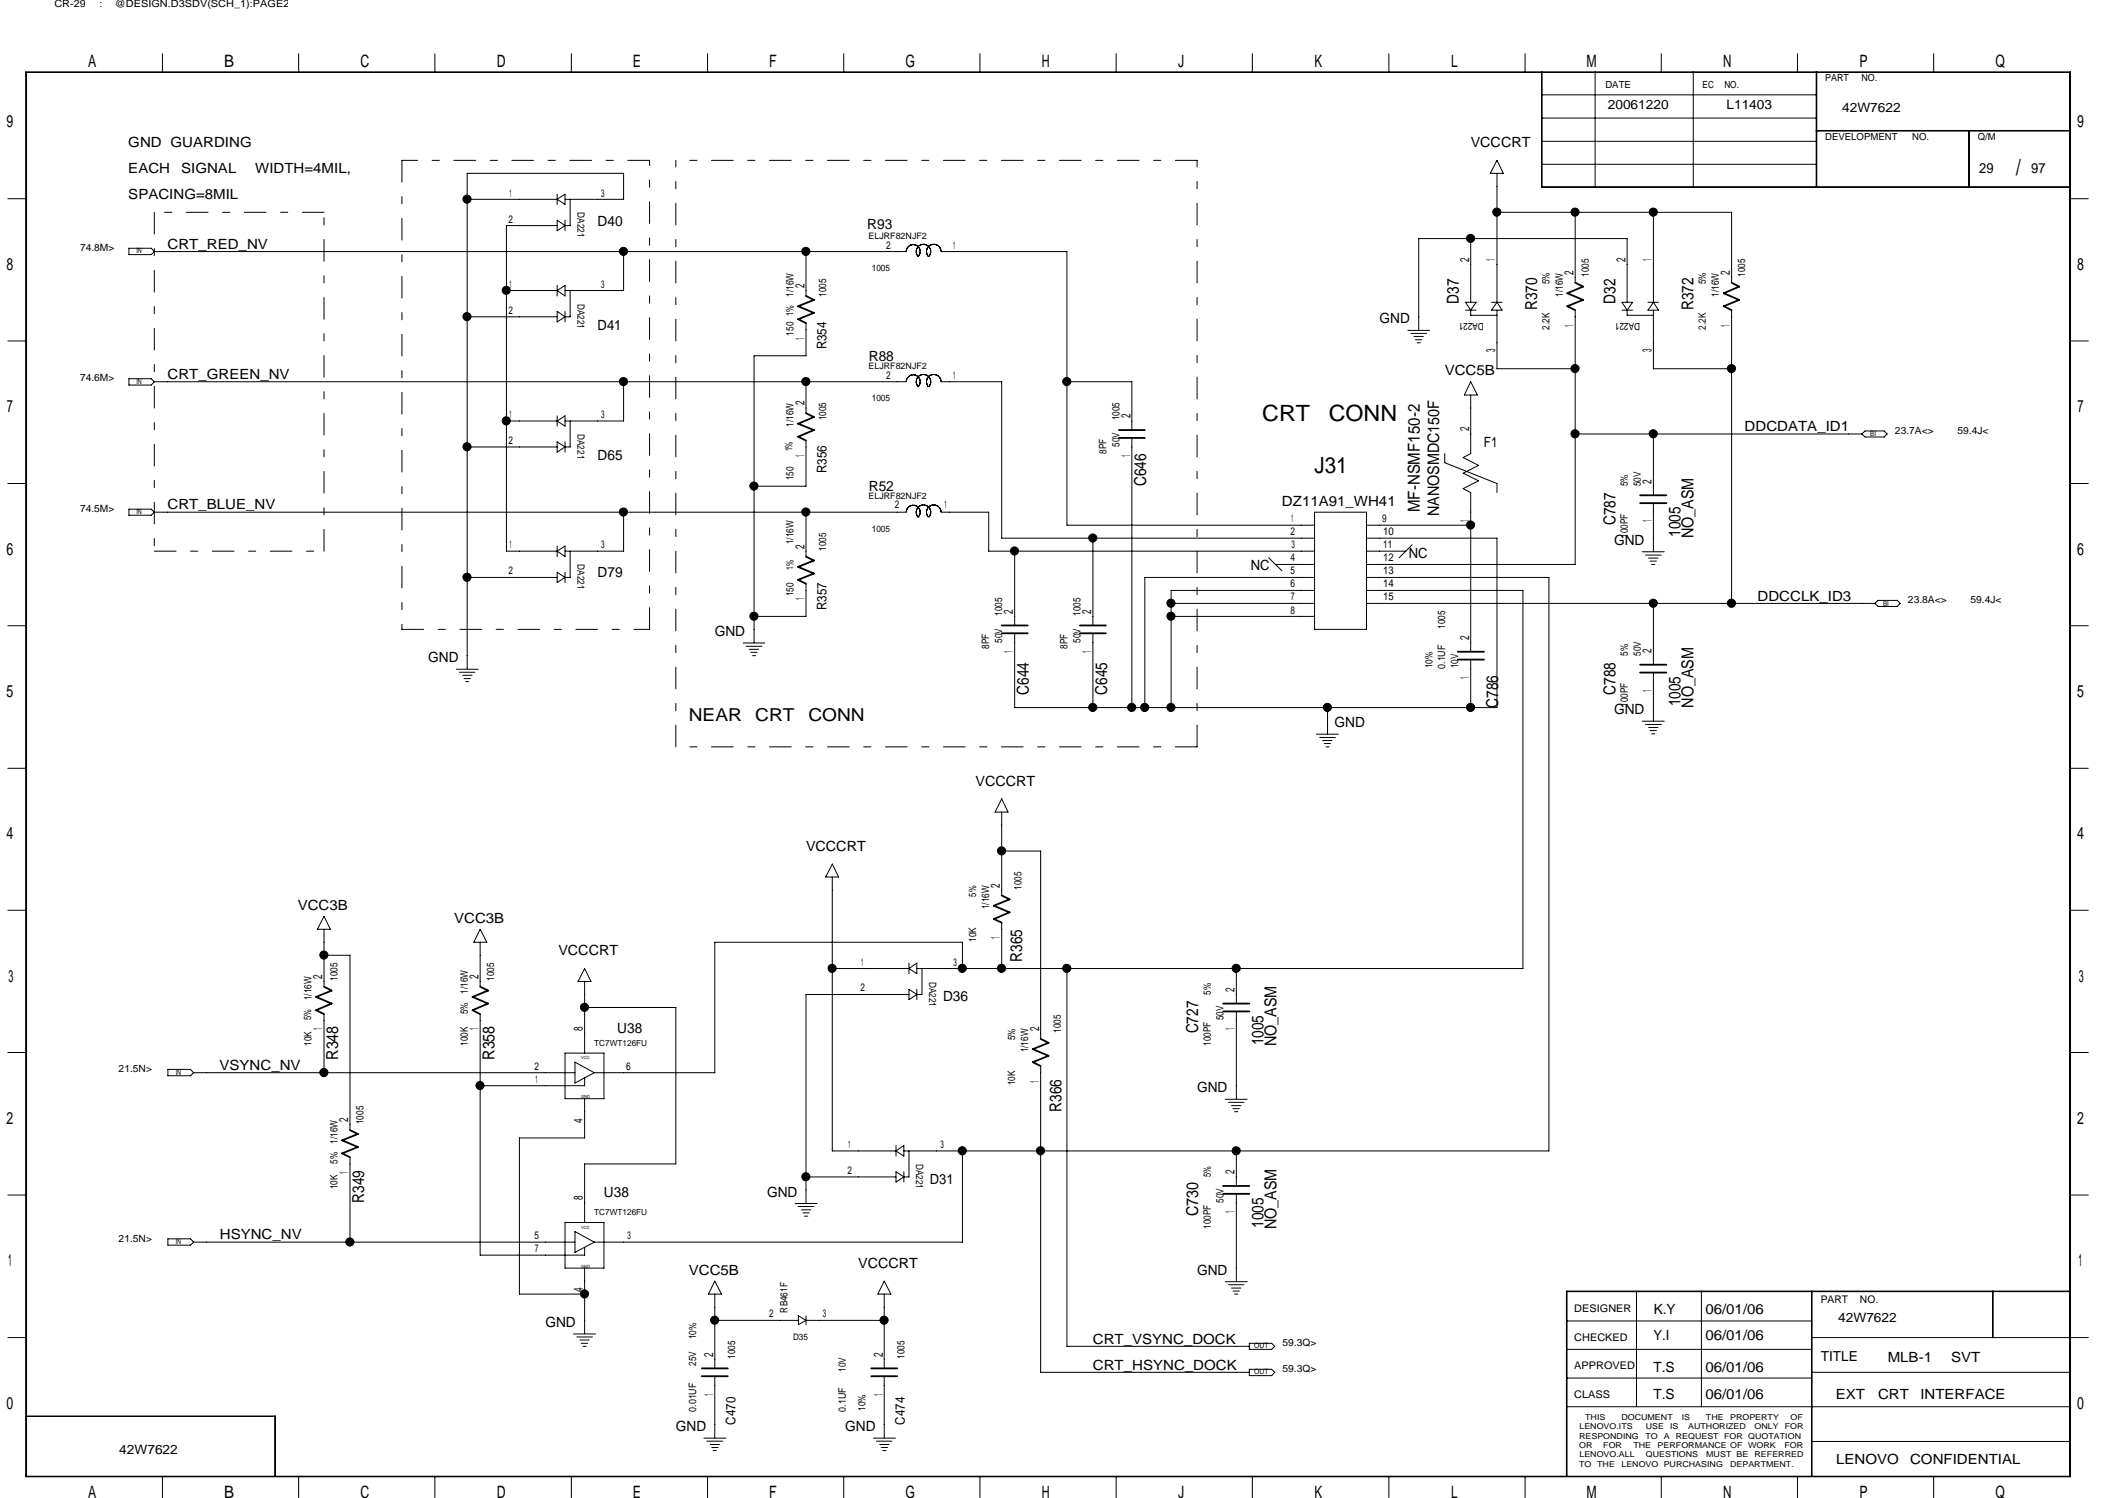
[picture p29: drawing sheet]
<svg xmlns="http://www.w3.org/2000/svg" width="297mm" height="210mm" viewBox="0 0 297 210" stroke-linecap="round" stroke-linejoin="round" font-family="sans-serif">
<defs><g id="words">
<g font-size="3.1">
<text x="282.6" y="24.6">/</text>
<text x="176.9" y="59">CRT</text>
<text x="186.3" y="59">CONN</text>
<text x="184.3" y="66.3">J31</text>
</g>
<g font-size="2.5">
<text x="96.6" y="101">NEAR</text>
<text x="105.9" y="101">CRT</text>
<text x="113.3" y="101">CONN</text>
</g>
<g font-size="2.4">
<text x="12.4" y="9.4">A</text>
<text x="31.4" y="9.4">B</text>
<text x="50.5" y="9.4">C</text>
<text x="69.6" y="9.4">D</text>
<text x="88.7" y="9.4">E</text>
<text x="107.8" y="9.4">F</text>
<text x="127" y="9.4">G</text>
<text x="146" y="9.4">H</text>
<text x="165.1" y="9.4">J</text>
<text x="184.3" y="9.4">K</text>
<text x="203.4" y="9.4">L</text>
<text x="222.4" y="9.4">M</text>
<text x="241.6" y="9.4">N</text>
<text x="260.6" y="9.4">P</text>
<text x="279.7" y="9.4">Q</text>
<text x=".9" y="17.9">9</text>
<text x="291.2" y="17.9">9</text>
<text x=".9" y="37.8">8</text>
<text x="291.2" y="37.8">8</text>
<text x="1" y="57.8">7</text>
<text x="291.2" y="57.8">7</text>
<text x=".9" y="77.8">6</text>
<text x="291.2" y="77.8">6</text>
<text x=".9" y="97.7">5</text>
<text x="291.2" y="97.7">5</text>
<text x=".9" y="117.6">4</text>
<text x="291.2" y="117.6">4</text>
<text x="1.2" y="137.6">3</text>
<text x="291.4" y="137.6">3</text>
<text x=".9" y="157.5">2</text>
<text x="291.2" y="157.5">2</text>
<text x="1.1" y="177.5">1</text>
<text x="291.4" y="177.5">1</text>
<text x=".9" y="197.4">0</text>
<text x="291.2" y="197.4">0</text>
<text x="12.4" y="210">A</text>
<text x="31.4" y="210">B</text>
<text x="50.5" y="210">C</text>
<text x="69.6" y="210">D</text>
<text x="127" y="210">G</text>
<text x="146" y="210">H</text>
<text x="184.3" y="210">K</text>
<text x="203.4" y="210">L</text>
<text x="222.4" y="210">M</text>
<text x="241.6" y="210">N</text>
<text x="260.6" y="210">P</text>
<text x="279.7" y="210">Q</text>
<text x="88.7" y="210">E</text>
<text x="107.8" y="210">F</text>
<text x="165.1" y="210">J</text>
</g>
<g font-size="2.3">
<text x="204.5" y="42.5" transform="rotate(-90 204.5 42.5)">D37</text>
<text x="215.5" y="43.5" transform="rotate(-90 215.5 43.5)">R370</text>
<text x="226.4" y="42.5" transform="rotate(-90 226.4 42.5)">D32</text>
<text x="237.4" y="43.5" transform="rotate(-90 237.4 43.5)">R372</text>
<text x="160.7" y="68.2" transform="rotate(-90 160.7 68.2)">C646</text>
<text x="199" y="71.8" transform="rotate(-90 199 71.8)">MF-NSMF150-2</text>
<text x="226.4" y="73.6" transform="rotate(-90 226.4 73.6)">C787</text>
<text x="235.6" y="75.3" transform="rotate(-90 235.6 75.3)">1005</text>
<text x="237.4" y="75.4" transform="rotate(-90 237.4 75.4)">NO_ASM</text>
<text x="144.2" y="97.4" transform="rotate(-90 144.2 97.4)">C644</text>
<text x="155.2" y="97.4" transform="rotate(-90 155.2 97.4)">C645</text>
<text x="210" y="99.2" transform="rotate(-90 210 99.2)">C786</text>
<text x="226.4" y="97.4" transform="rotate(-90 226.4 97.4)">C788</text>
<text x="235.6" y="99" transform="rotate(-90 235.6 99)">1005</text>
<text x="237.4" y="99.2" transform="rotate(-90 237.4 99.2)">NO_ASM</text>
<text x="143.3" y="134.8" transform="rotate(-90 143.3 134.8)">R365</text>
<text x="47.4" y="148.5" transform="rotate(-90 47.4 148.5)">R348</text>
<text x="69.3" y="148.5" transform="rotate(-90 69.3 148.5)">R358</text>
<text x="168" y="144.9" transform="rotate(-90 168 144.9)">C727</text>
<text x="177.1" y="146.5" transform="rotate(-90 177.1 146.5)">1005</text>
<text x="178.9" y="146.7" transform="rotate(-90 178.9 146.7)">NO_ASM</text>
<text x="148.8" y="155.8" transform="rotate(-90 148.8 155.8)">R366</text>
<text x="51.1" y="168.6" transform="rotate(-90 51.1 168.6)">R349</text>
<text x="168" y="170.5" transform="rotate(-90 168 170.5)">C730</text>
<text x="177.1" y="172.1" transform="rotate(-90 177.1 172.1)">1005</text>
<text x="178.9" y="172.3" transform="rotate(-90 178.9 172.3)">NO_ASM</text>
</g>
<text font-size="2.2" x="201.8" y="72.3" transform="rotate(-90 201.8 72.3)">NANOSMDC150F</text>
<g font-size="2">
<text x="18" y="20.7">GND GUARDING</text>
<text x="206.2" y="20.7">VCCCRT</text>
<text x="18" y="27.9">SPACING=8MIL</text>
<text x="18" y="24.3">EACH</text>
<text x="25.4" y="24.3">SIGNAL</text>
<text x="35.8" y="24.3">WIDTH=4MIL,</text>
<text x="277.4" y="24.3">29</text>
<text x="284.7" y="24.3">97</text>
<text x="23.5" y="34.9">CRT_RED_NV</text>
<text x="83.8" y="31.6">D40</text>
<text x="121.6" y="32.1">R93</text>
<text x="83.8" y="46.2">D41</text>
<text x="193.4" y="45.3">GND</text>
<text x="23.5" y="53.2">CRT_GREEN_NV</text>
<text x="121.8" y="50.6">R88</text>
<text x="202.5" y="52.6">VCC5B</text>
<text x="83.8" y="64.5">D65</text>
<text x="208" y="62.7">F1</text>
<text x="244.6" y="60.5">DDCDATA_ID1</text>
<text x="23.5" y="71.4">CRT_BLUE_NV</text>
<text x="121.8" y="68.9">R52</text>
<text x="179.7" y="70.9">DZ11A91_WH41</text>
<text x="226.3" y="76.4">GND</text>
<text x="83.8" y="80.9">D79</text>
<text x="175.3" y="80">NC</text>
<text x="197.5" y="78.1">NC</text>
<text x="100.2" y="89.2">GND</text>
<text x="246.4" y="84.2">DDCCLK_ID3</text>
<text x="60" y="92.8">GND</text>
<text x="187.1" y="101.9">GND</text>
<text x="226.3" y="100.1">GND</text>
<text x="136.7" y="110.2">VCCCRT</text>
<text x="113" y="119.3">VCCCRT</text>
<text x="41.7" y="127.5">VCC3B</text>
<text x="63.7" y="129.3">VCC3B</text>
<text x="78.3" y="133.9">VCCCRT</text>
<text x="132.2" y="140.3">D36</text>
<text x="30.8" y="150">VSYNC_NV</text>
<text x="86.5" y="144.9">U38</text>
<text x="167.8" y="153.1">GND</text>
<text x="84.7" y="167.7">U38</text>
<text x="107.5" y="167.7">GND</text>
<text x="130.3" y="165.9">D31</text>
<text x="30.8" y="173.7">HSYNC_NV</text>
<text x="96.6" y="178.7">VCC5B</text>
<text x="120.3" y="177.8">VCCCRT</text>
<text x="167.8" y="178.7">GND</text>
<text x="76.5" y="186">GND</text>
<text x="231.8" y="184.1">K.Y</text>
<text x="239.1" y="184.2">06/01/06</text>
<text x="153.2" y="188.3">CRT_VSYNC_DOCK</text>
<text x="231.8" y="187.8">Y.I</text>
<text x="239.1" y="187.8">06/01/06</text>
<text x="264.6" y="190.9">MLB-1</text>
<text x="273.5" y="190.9">SVT</text>
<text x="153.2" y="192">CRT_HSYNC_DOCK</text>
<text x="231.8" y="196">T.S</text>
<text x="231.8" y="192.4">T.S</text>
<text x="239.1" y="196">06/01/06</text>
<text x="239.1" y="192.4">06/01/06</text>
<text x="257.3" y="196">EXT</text>
<text x="263.3" y="196">CRT</text>
<text x="269.2" y="196">INTERFACE</text>
<text x="94.7" y="200.6">GND</text>
<text x="118.5" y="200.6">GND</text>
<text x="257.4" y="205.2">LENOVO</text>
<text x="267.8" y="205.2">CONFIDENTIAL</text>
</g>
<g font-size="1.9">
<text x="115.9" y="49" transform="rotate(-90 115.9 49)">R354</text>
<text x="115.9" y="66.3" transform="rotate(-90 115.9 66.3)">R356</text>
<text x="115.9" y="85.5" transform="rotate(-90 115.9 85.5)">R357</text>
<text x="255.2" y="190.7">TITLE</text>
<text x="103.1" y="199.7" transform="rotate(-90 103.1 199.7)">C470</text>
<text x="126.8" y="199.7" transform="rotate(-90 126.8 199.7)">C474</text>
</g>
<g font-size="1.8">
<text x="225.4" y="15.3">20061220</text>
<text x="242" y="15.3">L11403</text>
<text x="258.2" y="15.7">42W7622</text>
<text x="112.8" y="40.4" transform="rotate(-90 112.8 40.4)">2</text>
<text x="205.9" y="36.7" transform="rotate(-90 205.9 36.7)">2</text>
<text x="209.6" y="36.6" transform="rotate(-90 209.6 36.6)">1</text>
<text x="220.6" y="38.6" transform="rotate(-90 220.6 38.6)">2</text>
<text x="227.9" y="36.7" transform="rotate(-90 227.9 36.7)">2</text>
<text x="231.5" y="36.6" transform="rotate(-90 231.5 36.6)">1</text>
<text x="242.5" y="38.6" transform="rotate(-90 242.5 38.6)">2</text>
<text x="112.8" y="47.6" transform="rotate(-90 112.8 47.6)">1</text>
<text x="220.6" y="45.8" transform="rotate(-90 220.6 45.8)">1</text>
<text x="242.5" y="45.8" transform="rotate(-90 242.5 45.8)">1</text>
<text x="209.6" y="49.4" transform="rotate(-90 209.6 49.4)">3</text>
<text x="231.5" y="49.4" transform="rotate(-90 231.5 49.4)">3</text>
<text x="112.8" y="56.8" transform="rotate(-90 112.8 56.8)">2</text>
<text x="158.5" y="58.6" transform="rotate(-90 158.5 58.6)">2</text>
<text x="112.8" y="64.1" transform="rotate(-90 112.8 64.1)">1</text>
<text x="158.5" y="64.1" transform="rotate(-90 158.5 64.1)">1</text>
<text x="205.9" y="60.5" transform="rotate(-90 205.9 60.5)">2</text>
<text x="231.5" y="67.8" transform="rotate(-90 231.5 67.8)">2</text>
<text x="112.8" y="76.9" transform="rotate(-90 112.8 76.9)">2</text>
<text x="205.9" y="73.2" transform="rotate(-90 205.9 73.2)">1</text>
<text x="231.5" y="73.2" transform="rotate(-90 231.5 73.2)">1</text>
<text x="112.8" y="84.2" transform="rotate(-90 112.8 84.2)">1</text>
<text x="142" y="86.1" transform="rotate(-90 142 86.1)">2</text>
<text x="152.9" y="86.1" transform="rotate(-90 152.9 86.1)">2</text>
<text x="205.9" y="89.7" transform="rotate(-90 205.9 89.7)">2</text>
<text x="142" y="91.5" transform="rotate(-90 142 91.5)">1</text>
<text x="152.9" y="91.5" transform="rotate(-90 152.9 91.5)">1</text>
<text x="205.9" y="95.1" transform="rotate(-90 205.9 95.1)">1</text>
<text x="231.5" y="91.5" transform="rotate(-90 231.5 91.5)">2</text>
<text x="231.5" y="96.9" transform="rotate(-90 231.5 96.9)">1</text>
<text x="140.2" y="124.4" transform="rotate(-90 140.2 124.4)">2</text>
<text x="140.2" y="131.7" transform="rotate(-90 140.2 131.7)">1</text>
<text x="45.2" y="137.2" transform="rotate(-90 45.2 137.2)">2</text>
<text x="67.1" y="137.2" transform="rotate(-90 67.1 137.2)">2</text>
<text x="173.1" y="139" transform="rotate(-90 173.1 139)">2</text>
<text x="45.2" y="144.4" transform="rotate(-90 45.2 144.4)">1</text>
<text x="67.1" y="144.4" transform="rotate(-90 67.1 144.4)">1</text>
<text x="81.7" y="144.5" transform="rotate(-90 81.7 144.5)">8</text>
<text x="145.7" y="144.5" transform="rotate(-90 145.7 144.5)">2</text>
<text x="173.1" y="144.4" transform="rotate(-90 173.1 144.4)">1</text>
<text x="145.7" y="151.8" transform="rotate(-90 145.7 151.8)">1</text>
<text x="48.8" y="157.3" transform="rotate(-90 48.8 157.3)">2</text>
<text x="81.7" y="157.4" transform="rotate(-90 81.7 157.4)">4</text>
<text x="48.8" y="164.5" transform="rotate(-90 48.8 164.5)">1</text>
<text x="173.1" y="164.6" transform="rotate(-90 173.1 164.6)">2</text>
<text x="81.7" y="168.3" transform="rotate(-90 81.7 168.3)">8</text>
<text x="173.1" y="170.1" transform="rotate(-90 173.1 170.1)">1</text>
<text x="81.7" y="181.1" transform="rotate(-90 81.7 181.1)">4</text>
<text x="257.7" y="185.4">42W7622</text>
<text x="100" y="190.2" transform="rotate(-90 100 190.2)">2</text>
<text x="123.7" y="190.2" transform="rotate(-90 123.7 190.2)">2</text>
<text x="100" y="195.6" transform="rotate(-90 100 195.6)">1</text>
<text x="123.7" y="195.6" transform="rotate(-90 123.7 195.6)">1</text>
<text x="16.7" y="203.8">42W7622</text>
</g>
<g font-size="1.5">
<text x="71.4" y="27.6">1</text>
<text x="84.3" y="27.6">3</text>
<text x="71.3" y="31.2">2</text>
<text x="124.2" y="34.8">2</text>
<text x="133.6" y="34.8">1</text>
<text x="71.4" y="40.3">1</text>
<text x="84.3" y="40.3">3</text>
<text x="71.3" y="44">2</text>
<text x="124.2" y="53.1">2</text>
<text x="133.6" y="53.1">1</text>
<text x="71.4" y="58.6">1</text>
<text x="84.3" y="58.6">3</text>
<text x="71.3" y="62.3">2</text>
<text x="125.4" y="71.2">2</text>
<text x="132.4" y="71.2">1</text>
<text x="71.4" y="76.9">1</text>
<text x="84.3" y="76.9">3</text>
<text x="180.9" y="75.1">2</text>
<text x="181" y="73.2">1</text>
<text x="181.1" y="76.9">3</text>
<text x="193.8" y="73.2">9</text>
<text x="193.9" y="76.9">11</text>
<text x="193.9" y="75.1">10</text>
<text x="71.3" y="80.5">2</text>
<text x="180.9" y="82.3">6</text>
<text x="180.9" y="80.5">5</text>
<text x="180.9" y="78.7">4</text>
<text x="193.9" y="82.3">14</text>
<text x="193.9" y="80.5">13</text>
<text x="193.9" y="78.7">12</text>
<text x="180.9" y="86">8</text>
<text x="180.9" y="84.2">7</text>
<text x="193.9" y="84.2">15</text>
<text x="120.7" y="135.3">1</text>
<text x="133.6" y="135.3">3</text>
<text x="120.6" y="139">2</text>
<text x="74.9" y="149.9">2</text>
<text x="87.8" y="149.9">6</text>
<text x="75.1" y="151.8">1</text>
<text x="118.9" y="160.9">1</text>
<text x="131.8" y="160.9">3</text>
<text x="118.8" y="164.5">2</text>
<text x="74.9" y="173.7">5</text>
<text x="88" y="173.7">3</text>
<text x="75" y="175.5">7</text>
<text x="107.8" y="184.7">2</text>
<text x="115.4" y="184.7">3</text>
<text x="220.7" y="183.9">DESIGNER</text>
<text x="255.2" y="182.6">PART</text>
<text x="260.7" y="182.6">NO.</text>
<text x="220.7" y="191.9">APPROVED</text>
<text x="220.7" y="187.9">CHECKED</text>
<text x="220.7" y="196">CLASS</text>
</g>
<g font-size="1.4">
<text x="7.6" y=".9">CR-29</text>
<text x="14" y=".9">:</text>
<text x="16.1" y=".9">@DESIGN.D3SDV(SCH_1):PAGE2</text>
<text x="255.9" y="11.3">PART</text>
<text x="260.9" y="11.3">NO.</text>
<text x="225" y="12.4">DATE</text>
<text x="238.7" y="12.4">EC</text>
<text x="241.7" y="12.4">NO.</text>
<text x="255.9" y="19.6">DEVELOPMENT</text>
<text x="268.1" y="19.6">NO.</text>
<text x="277.2" y="19.6">Q/M</text>
<text x="80.9" y="29.8" transform="rotate(90 80.9 29.8)">DA221</text>
<text x="11.2" y="35.2">74.8M&gt;</text>
<text x="111.2" y="41.6" transform="rotate(-90 111.2 41.6)">1/16W</text>
<text x="115.8" y="41.6" transform="rotate(-90 115.8 41.6)">1005</text>
<text x="217.2" y="39.8" transform="rotate(-90 217.2 39.8)">5%</text>
<text x="219.1" y="41.6" transform="rotate(-90 219.1 41.6)">1/16W</text>
<text x="222.7" y="38.8" transform="rotate(-90 222.7 38.8)">1005</text>
<text x="239.1" y="39.8" transform="rotate(-90 239.1 39.8)">5%</text>
<text x="241" y="41.6" transform="rotate(-90 241 41.6)">1/16W</text>
<text x="244.6" y="38.8" transform="rotate(-90 244.6 38.8)">1005</text>
<text x="80.9" y="42.5" transform="rotate(90 80.9 42.5)">DA221</text>
<text x="111.2" y="47" transform="rotate(-90 111.2 47)">150</text>
<text x="111.2" y="44.3" transform="rotate(-90 111.2 44.3)">1%</text>
<text x="208" y="45.2" transform="rotate(180 208 45.2)">DA221</text>
<text x="217.2" y="46.2" transform="rotate(-90 217.2 46.2)">2.2K</text>
<text x="229.9" y="45.2" transform="rotate(180 229.9 45.2)">DA221</text>
<text x="239.1" y="46.2" transform="rotate(-90 239.1 46.2)">2.2K</text>
<text x="11.2" y="53.5">74.6M&gt;</text>
<text x="111.2" y="59.8" transform="rotate(-90 111.2 59.8)">1/16W</text>
<text x="115.8" y="58.9" transform="rotate(-90 115.8 58.9)">1005</text>
<text x="156.9" y="58.9" transform="rotate(-90 156.9 58.9)">1005</text>
<text x="80.9" y="60.8" transform="rotate(90 80.9 60.8)">DA221</text>
<text x="111.1" y="63.3" transform="rotate(-90 111.1 63.3)">1%</text>
<text x="155.1" y="63.6" transform="rotate(-90 155.1 63.6)">8PF</text>
<text x="156.9" y="62.7" transform="rotate(-90 156.9 62.7)">50V</text>
<text x="265.6" y="60.8">23.7A&lt;&gt;</text>
<text x="274.4" y="60.8">59.4J&lt;</text>
<text x="11.2" y="71.8">74.5M&gt;</text>
<text x="111.2" y="67.3" transform="rotate(-90 111.2 67.3)">150</text>
<text x="228.2" y="68.2" transform="rotate(-90 228.2 68.2)">5%</text>
<text x="230" y="68.2" transform="rotate(-90 230 68.2)">50V</text>
<text x="111.2" y="76.3" transform="rotate(-90 111.2 76.3)">1/16W</text>
<text x="115.8" y="77.2" transform="rotate(-90 115.8 77.2)">1005</text>
<text x="228.2" y="75.4" transform="rotate(-90 228.2 75.4)">100PF</text>
<text x="80.9" y="79.1" transform="rotate(90 80.9 79.1)">DA221</text>
<text x="111.2" y="83.6" transform="rotate(-90 111.2 83.6)">150</text>
<text x="111.2" y="79.9" transform="rotate(-90 111.2 79.9)">1%</text>
<text x="140.5" y="86.3" transform="rotate(-90 140.5 86.3)">1005</text>
<text x="151.5" y="86.3" transform="rotate(-90 151.5 86.3)">1005</text>
<text x="202.6" y="88.1" transform="rotate(-90 202.6 88.1)">1005</text>
<text x="267.5" y="84.5">23.8A&lt;&gt;</text>
<text x="276.2" y="84.5">59.4J&lt;</text>
<text x="138.7" y="91" transform="rotate(-90 138.7 91)">8PF</text>
<text x="140.5" y="90.1" transform="rotate(-90 140.5 90.1)">50V</text>
<text x="149.6" y="91" transform="rotate(-90 149.6 91)">8PF</text>
<text x="151.5" y="90.1" transform="rotate(-90 151.5 90.1)">50V</text>
<text x="200.8" y="93.6" transform="rotate(-90 200.8 93.6)">10%</text>
<text x="202.6" y="93.7" transform="rotate(-90 202.6 93.7)">0.1UF</text>
<text x="204.4" y="93.6" transform="rotate(-90 204.4 93.6)">10V</text>
<text x="228.2" y="91.9" transform="rotate(-90 228.2 91.9)">5%</text>
<text x="230" y="91.9" transform="rotate(-90 230 91.9)">50V</text>
<text x="228.2" y="99.1" transform="rotate(-90 228.2 99.1)">100PF</text>
<text x="136.8" y="125.7" transform="rotate(-90 136.8 125.7)">5%</text>
<text x="143.2" y="124.7" transform="rotate(-90 143.2 124.7)">1005</text>
<text x="136.8" y="132" transform="rotate(-90 136.8 132)">10K</text>
<text x="138.7" y="127.4" transform="rotate(-90 138.7 127.4)">1/16W</text>
<text x="47.3" y="137.5" transform="rotate(-90 47.3 137.5)">1005</text>
<text x="69.3" y="137.5" transform="rotate(-90 69.3 137.5)">1005</text>
<text x="130.3" y="137.6" transform="rotate(90 130.3 137.6)">DA221</text>
<text x="43.6" y="143" transform="rotate(-90 43.6 143)">5%</text>
<text x="43.6" y="140.2" transform="rotate(-90 43.6 140.2)">1/16W</text>
<text x="65.6" y="142.2" transform="rotate(-90 65.6 142.2)">5%</text>
<text x="65.6" y="139.3" transform="rotate(-90 65.6 139.3)">1/16W</text>
<text x="169.7" y="139.4" transform="rotate(-90 169.7 139.4)">5%</text>
<text x="171.5" y="143" transform="rotate(-90 171.5 143)">50V</text>
<text x="43.6" y="146.6" transform="rotate(-90 43.6 146.6)">10K</text>
<text x="65.6" y="146.6" transform="rotate(-90 65.6 146.6)">100K</text>
<text x="142.3" y="145.8" transform="rotate(-90 142.3 145.8)">5%</text>
<text x="144.1" y="147.5" transform="rotate(-90 144.1 147.5)">1/16W</text>
<text x="148.7" y="144.8" transform="rotate(-90 148.7 144.8)">1005</text>
<text x="169.7" y="146.6" transform="rotate(-90 169.7 146.6)">100PF</text>
<text x="16.6" y="150.3">21.5N&gt;</text>
<text x="142.3" y="152.1" transform="rotate(-90 142.3 152.1)">10K</text>
<text x="47.3" y="160.3" transform="rotate(-90 47.3 160.3)">1/16W</text>
<text x="51" y="157.6" transform="rotate(-90 51 157.6)">1005</text>
<text x="47.3" y="163.2" transform="rotate(-90 47.3 163.2)">5%</text>
<text x="47.3" y="166.7" transform="rotate(-90 47.3 166.7)">10K</text>
<text x="128.4" y="163.2" transform="rotate(90 128.4 163.2)">DA221</text>
<text x="169.7" y="165" transform="rotate(-90 169.7 165)">5%</text>
<text x="169.7" y="172.2" transform="rotate(-90 169.7 172.2)">100PF</text>
<text x="171.5" y="168.6" transform="rotate(-90 171.5 168.6)">50V</text>
<text x="16.6" y="174.1">21.5N&gt;</text>
<text x="110.4" y="184" transform="rotate(-90 110.4 184)">RB461F</text>
<text x="97.6" y="191.5" transform="rotate(-90 97.6 191.5)">25V</text>
<text x="97.6" y="187.7" transform="rotate(-90 97.6 187.7)">10%</text>
<text x="103" y="190.5" transform="rotate(-90 103 190.5)">1005</text>
<text x="126.8" y="190.5" transform="rotate(-90 126.8 190.5)">1005</text>
<text x="179.8" y="188.7">59.3Q&gt;</text>
<text x="97.6" y="197.9" transform="rotate(-90 97.6 197.9)">0.01UF</text>
<text x="118.6" y="197.9" transform="rotate(-90 118.6 197.9)">0.1UF</text>
<text x="118.6" y="192.3" transform="rotate(-90 118.6 192.3)">10V</text>
<text x="121.3" y="197.8" transform="rotate(-90 121.3 197.8)">10%</text>
<text x="179.8" y="192.3">59.3Q&gt;</text>
</g>
<g font-size="1.3">
<text x="121.7" y="33.4">ELJRF82NJF2</text>
<text x="122.2" y="38">1005</text>
<text x="121.7" y="51.7">ELJRF82NJF2</text>
<text x="122.2" y="56.3">1005</text>
<text x="121.7" y="70">ELJRF82NJF2</text>
<text x="122.2" y="74.5">1005</text>
<text x="111.2" y="187.8">D35</text>
</g>
<g font-size="1.2">
<text x="83.3" y="146.6">TC7WT126FU</text>
<text x="83.3" y="170.3">TC7WT126FU</text>
</g>
<g font-size="1.1">
<text x="221.4" y="203">OR</text>
<text x="221.4" y="201.7">RESPONDING</text>
<text x="221.4" y="200.4">LENOVO.ITS</text>
<text x="222.2" y="199.1">THIS</text>
<text x="224.7" y="203">FOR</text>
<text x="227.3" y="199.1">DOCUMENT</text>
<text x="229" y="203">THE</text>
<text x="230.7" y="201.7">TO</text>
<text x="230.7" y="200.4">USE</text>
<text x="232.4" y="203">PERFORMANCE OF</text>
<text x="233.2" y="201.7">A</text>
<text x="234.1" y="200.4">IS</text>
<text x="234.9" y="201.7">REQUEST FOR QUOTATION</text>
<text x="235.8" y="199.1">IS</text>
<text x="236.6" y="200.4">AUTHORIZED</text>
<text x="239.1" y="199.1">THE</text>
<text x="242.5" y="199.1">PROPERTY</text>
<text x="245.1" y="203">WORK</text>
<text x="246" y="200.4">ONLY</text>
<text x="250.1" y="203">FOR</text>
<text x="250.2" y="200.4">FOR</text>
<text x="251" y="199.1">OF</text>
<text x="221.4" y="205.6">TO</text>
<text x="221.4" y="204.3">LENOVO.ALL</text>
<text x="223.9" y="205.6">THE</text>
<text x="227.3" y="205.6">LENOVO PURCHASING</text>
<text x="230.7" y="204.3">QUESTIONS</text>
<text x="239.2" y="204.3">MUST BE</text>
<text x="242.5" y="205.6">DEPARTMENT.</text>
<text x="246" y="204.3">REFERRED</text>
</g>
<g font-size="1">
<text x="19.1" y="35.5">IN</text>
<text x="19.1" y="53.8">IN</text>
<text x="262.2" y="61.1">BI</text>
<text x="19.1" y="72.1">IN</text>
<text x="264" y="84.9">BI</text>
<text x="24.6" y="150.6">IN</text>
<text x="24.6" y="174.4">IN</text>
<text x="175.8" y="189">OUT</text>
<text x="175.8" y="192.7">OUT</text>
</g>
<g font-size=".6">
<text x="81.4" y="148.5">VCC</text>
<text x="81.4" y="153.9">GND</text>
<text x="81.4" y="172.2">VCC</text>
<text x="81.4" y="177.7">GND</text>
</g>
</g></defs>
<g fill="none" stroke="#000" stroke-width=".25">
<path d="M220.8 39.6l1.1 .6-2.2 .9 2.2 .9-2.2 .9 1.1 .6M242.7 39.6l1.1 .6-2.2 .9 2.2 .9-2.2 .9 1.1 .6M113 57.9l1.1 .6-2.2 .9 2.2 .9-2.2 .9 1.1 .6M113 41.5l1.1 .5-2.2 .9 2.2 1-2.2 .8 1.1 .6M113 78l1.1 .6-2.2 .9 2.2 .9-2.2 .9 1.1 .5M156.8 61.4h3.7M156.8 60.3h3.7M229.9 70.5h3.7M229.9 69.4h3.7M140.4 88.8h3.7M140.4 87.7h3.7M151.4 88.8h3.6"/>
<path d="M151.4 87.7h3.6M204.3 92.5h3.7M204.3 91.4h3.7M229.9 94.3h3.7M229.9 93.2h3.7M45.4 138.3l1.1 .6-2.2 .8 2.2 1-2.2 .9 1.1 .6M67.3 138.3l1.1 .6-2.2 .8 2.2 1-2.2 .9 1.1 .6M140.4 125.5l1.1 .6-2.2 .9 2.2 .9-2.2 .9 1.1 .5M49.1 158.4l1.1 .6-2.2 .9 2.2 .9-2.2 .9 1.1 .5M145.9 145.6l1.1 .6-2.2 .9 2.2 .9-2.2 .9 1.1 .5M171.4 141.8h3.7M171.4 140.7h3.7"/>
<path d="M171.4 167.3h3.7M171.4 166.2h3.7M98.4 192.9h3.6M98.4 191.8h3.6M122.1 192.9h3.7M122.1 191.8h3.7"/>
</g>
<path d="M21.6 29.8v47.5M45.4 29.8h-23.8M56.3 22.5v65.7M91.1 22.5h-34.8M167.8 22.5h-73.1M21.6 77.3h23.8M45.4 77.3v-47.5M56.3 88.2h34.8M91.1 88.2v-65.7M94.7 104.7v-82.2M167.8 104.7v-82.2M167.8 104.7h-73.1" fill="none" stroke="#000" stroke-width=".14" stroke-dasharray="3 2 1 2"/>
<g fill="none" stroke="#000" stroke-width=".14">
<path d="M3.6 10.1h286.6v196.9h-286.6zM3.7 10.2h286.4v196.7h-286.4zM22.8 7.5v2.6M41.9 7.5v2.6M61 7.5v2.6M80.1 7.5v2.6M99.2 7.5v2.6M118.3 7.5v2.6M137.4 7.5v2.6M156.5 7.5v2.6M175.6 7.5v2.6M194.7 7.5v2.6"/>
<path d="M213.8 7.5v2.6M216.1 10.1v16.1h74.1M216.1 19.8h38.5M216.1 16.6h38.5M216.1 13.3h38.5M216.2 10.1v16.1M223.6 10.1v16.1M232.9 7.5v2.6M237.4 10.1v16.1M252 7.5v2.6M254.6 18.4h35.6M254.6 10.1v16.1"/>
<path d="M254.6 18.3h35.6M254.7 10.1v16.1M271.1 7.5v2.6M276 18.4v7.8M276.1 18.4v7.8M1.1 27.9h2.5M18.1 34.8h3.1l.4 .5-.4 .4h-3.1zM21.6 35.3h105.5M65.5 27.9h12.6M78.1 31.6h-7.1v45.7h7.1M78.1 27.9l1.1-.7v1.5zM78.1 30.9l1.1 .7-1.1 .7z"/>
<path d="M78.1 27.2v1.5M79.2 27.9h8.2v-3.6h-21.9v69.4M79.2 30.9v1.4M79.9 27.9v3.7h-.7M87.4 35.3v5.4h-8.2M113 35.3v6.2M127.2 34.8h.1M127.3 34.6l-.2 .3-.1 .3M127.5 34.4h.1M128 34.3h-.3l-.4 .2M128.1 34.3h.3l.3 .2M128.4 35.3l.1 .3 .2 .3"/>
<path d="M128.5 34.8v.1M128.6 35.7v.1M128.6 36h.1M128.7 34.6l.2 .3 .1 .4M128.7 34.5l-.2 .4-.1 .3M129 35.3l-.1 .3-.2 .3M129 34.3h.1M129.5 34.2l-.4 .1-.3 .2M129.5 34.2l.3 .1 .4 .2-.3 .4v.3M129.9 35.3v.3l.2 .3M130 34.8v.1M130 35.7v.1"/>
<path d="M130.2 34.6l.2 .3 .1 .4M130.5 35.3l-.1 .3-.2 .3M130.5 34.3h.1M130.9 34.2l-.3 .1-.4 .2M130.9 34.2l.3 .1 .4 .2M131.7 34.6l.2 .3v.3M131.9 35.3h17.7v38.3h34.7M206.2 33.4v9M209.8 24.3v18.1M209.8 22.5l.9 1.8h-1.8zM209.8 29.8h32.9v9.8M216.1 26.2h74.1"/>
<path d="M216.2 23h38.4M220.8 29.8v9.8M231.8 29.8v12.6M290.2 27.9h2.5M1.1 47.8h2.5M18.1 53.1h3.1l.4 .4-.4 .5h-3.1zM21.6 53.5h105.5M65.5 44.4h12.6M71 59h7.1M71 40.7h7.1M78.1 40.7l1.1-.7v1.5zM78.1 59l1.1-.7v1.4z"/>
<path d="M78.1 40v1.5M78.1 43.6l1.1 .8-1.1 .7zM78.1 58.3v1.4M79.2 43.6v1.5M79.9 40.7v3.7h-.7M79.9 59v3.7h-.7M87.4 53.5v5.5h-8.2M113 45.3v4.6h-7.3v40.2M113 53.5v4.4M127.2 53h.1M127.3 52.8l-.2 .4-.1 .3M127.5 52.7h.1"/>
<path d="M128 52.5l-.3 .1-.4 .2M128.1 52.5l.3 .1 .3 .2M128.4 53.5l.1 .3 .2 .4M128.5 52.7h.1M128.5 53.1h.1M128.6 54.2h.1M128.7 52.8l.2 .4 .1 .3M128.7 52.8l-.2 .4-.1 .3M128.9 53h.1M128.9 53.9h.1M129 53.6l-.1 .2-.2 .4M129 52.6h.1"/>
<path d="M129.5 52.5h-.4l-.3 .2M129.5 52.5h.3l.4 .3-.3 .4v.3M129.9 53.5v.3l.2 .4M129.9 52.6h.1M130.2 52.8l.2 .4 .1 .3M130.4 53.1h.1M130.5 53.6l-.1 .2-.2 .4M130.9 52.5h-.3l-.4 .2M130.9 52.5h.3l.4 .3M131.4 52.6h.1M131.7 52.8l.2 .4v.3M131.8 53.1h.1"/>
<path d="M131.9 53.5h8.5v21.9h43.9M149.6 53.5h9.1v6.8M197.4 46.3h3M197.8 46.7h2.2M198.2 47.2h1.3M198.4 47.6h.9M198.7 48h.4M205.4 43.5h1.5M205.4 42.4h1.5l-.7 1.1zM206.2 43.5v.7h3.6M206.2 55.4v8.2l-1.1 .5 2.2 1.1-2.2 1.1 2.2 1.1-2.2 1.1 1.1 .5v22.4M206.2 53.5l.9 1.9h-1.8z"/>
<path d="M209.1 42.4h1.5M209.8 43.5v8.2h11M209.8 42.4l.8 1.1h-1.5zM220.8 43.5v35.6h-29.2M227.4 43.5h1.5M227.4 42.4h1.5l-.8 1.1zM228.1 42.4v-9h-29.2v12.8M228.1 43.5v.7h3.7M231 42.4h1.5M231.8 43.5v8.2h10.9M231.8 42.4l.7 1.1h-1.5zM242.7 43.5v41.1"/>
<path d="M290.2 47.8h2.5M1.1 67.8h2.5M18.1 71.4h3.1l.4 .4-.4 .4h-3.1zM21.6 71.8h105.5M65.5 62.7h12.6M78.1 77.3l1.1-.8v1.5zM78.1 61.9l1.1 .8-1.1 .7zM78.1 76.5v1.5M79.2 61.9v1.5M79.9 77.3v3.6h-.7M87.4 71.8v5.5h-8.2M113 61.8v6.4h-7.3"/>
<path d="M113 71.8v6.2M127.2 71.3h.1M127.3 71.1l-.2 .4-.1 .3M127.5 71h.1M128 70.8l-.3 .1-.4 .2M128.1 70.8l.3 .1 .3 .2M128.4 71.8l.1 .3 .2 .4M128.5 71.4h.1M128.6 72.3v.1M128.6 72.5h.1M128.7 71.1l.2 .4 .1 .3M128.7 71.1l-.2 .4-.1 .3"/>
<path d="M129 71.8l-.1 .3-.2 .4M129 70.9h.1M129.5 70.8h-.4l-.3 .2M129.5 70.8h.3l.4 .3-.3 .4v.3M129.9 71.8v.3l.2 .4M130 71.4h.1M130 72.3v.1M130.2 71.1l.2 .4 .1 .3M130.5 70.9h.1M130.5 71.8l-.1 .3-.2 .4M130.9 70.8h-.3l-.4 .2M130.9 70.8h.3l.4 .3"/>
<path d="M131.7 71.1l.2 .4v.3M131.9 71.8h6.7v5.5h45.7M142.2 77.3v10.4M153.2 75.4v12.3M158.7 61.4v37.8M177.8 78.2l1.9 1.8M178.8 79.1h5.5M184.3 71.8h7.3v16.4h-7.3zM191.6 75.4h18.2v23.8h-67.6v-10.4M191.6 73.6h14.6M191.6 77.3h5.5M197.9 76.4l-1.8 1.8"/>
<path d="M202.5 63.6v1.3l7.3 2.9v1.2M220.8 60.8h40.2M230.2 77.3h3.1M230.7 77.8h2.2M231.1 78.2h1.3M231.3 78.7h.9M231.5 79.1h.5M231.8 60.8v8.6M231.8 70.5v6.8M261 60.8l.4-.4h2.7l.4 .4-.4 .5h-2.7zM290.2 67.8h2.5M1.1 87.7h2.5"/>
<path d="M64 93.8h3.1M64.4 94.2h2.2M64.9 94.7h1.3M65.1 95.1h.9M65.3 95.5h.4M65.5 80.9h12.6M78.1 80.2l1.1 .7-1.1 .8zM79.2 80.2v1.5M104.2 90.1h3M104.6 90.6h2.2M105 91h1.3M105.2 91.4h.9"/>
<path d="M105.5 91.9h.4M113 81.8v4.6h-7.3M153.2 88.8v10.4M164.2 84.6h20.1M164.2 86.4h20.1M184.3 80.9h-23.8v18.3M184.3 82.8h-20.1v16.4M186.1 99.2v3.7M191.6 80.9h25.5v80.4h-90.4M191.6 82.8h21.9v53h-85M191.6 84.6h71.2M206.2 92.5v6.7"/>
<path d="M231.8 84.6v8.6M231.8 94.3v6.7M262.8 84.6l.5-.4h2.7l.4 .4-.4 .4h-2.7zM290.2 87.7h2.5M1.1 107.7h2.5M140.4 113.8v11.7M140.4 112l.9 1.8h-1.8zM140.4 119.3h5.5v26.3M184.5 102.9h3.1M185 103.4h2.2M185.4 103.8h1.3M185.6 104.2h.9"/>
<path d="M185.9 104.7h.4M230.2 101.1h3.1M230.7 101.6h2.2M231.1 102h1.3M231.3 102.4h.9M231.5 102.9h.5M290.2 107.7h2.5M1.1 127.6h2.5M45.4 130.3v8M45.4 133.9h3.7v24.5M45.4 128.4l.9 1.9h-1.8zM67.3 132.1v6.2"/>
<path d="M67.3 130.3l.9 1.8h-1.8zM82 137.6v10M82 135.8l.8 1.8h-1.8zM116.7 121.1l.9 1.8h-1.9zM116.7 122.9v38.4h8.9M116.7 135.8h10.7M127.4 135.8l1.1-.8v1.5zM127.4 139.4h-14.4v29.2M127.4 135v1.5M127.4 138.7l1.1 .7-1.1 .7zM128.5 138.7v1.4M129.2 135.8v3.6h-.7"/>
<path d="M134.9 135.8v-3.7h-34.7v18.3h-16.9M140.4 129.3v6.5M149.6 135.8v52.9h25.5M173.3 135.8v4.9M290.2 127.6h2.5M1.1 147.5h2.5M23.5 149.9h3.2l.4 .5-.4 .4h-3.2zM27.1 150.4h53.5M45.4 142.2v8.2M67.3 142.2v33.7h14.7v-1.1M79.2 147.6h5.5v6.4h-5.5zM80.6 148.9l2.7 1.5-2.7 1.4z"/>
<path d="M82 151.1v1.1h-14.7M82 154v5.5h-9.2v21.9h9.2M82 141.2h12.7v22h-12.7v8.2M145.9 149.4v43h29.2M171.7 154.1h3.1M172.2 154.5h2.2M172.6 155h1.3M172.8 155.4h.9M173.1 155.8h.4M173.3 141.8v12.2M290.2 147.5h2.5M1.1 167.5h2.5"/>
<path d="M23.5 173.7h3.2l.4 .4-.4 .4h-3.2zM27.1 174.1h53.5M49.1 162.2v11.9M79.2 171.4h5.5v6.4h-5.5zM80.6 172.6l2.7 1.5-2.7 1.5zM82 177.8v9.1M100.2 179.6l.9 1.8h-1.8zM111.5 168.7h3.1M111.9 169.1h2.2M112.3 169.6h1.4M112.6 170h.9M112.8 170.5h.4"/>
<path d="M113 165h12.6M123.9 179.6l1 1.8h-1.8zM125.6 161.3l1.1-.7v1.5zM125.6 164.3l1.1 .7-1.1 .7zM125.6 160.6v1.5M126.7 164.3v1.4M127.4 161.3v3.7h-.7M134.9 161.3v12.8h-51.6M171.7 179.7h3.1M173.3 161.3v4.9M173.3 167.3v12.3M290.2 167.5h2.5"/>
<path d="M1.1 187.5h2.5M3.6 198.5h35v8.4M3.6 198.5h35M38.5 198.5v8.4M80.4 187h3.1M80.9 187.4h2.2M81.3 187.8h1.3M81.5 188.3h.9M81.7 188.7h.5M100.2 181.4v10.4M100.2 192.9v8.6M100.2 185.1h11.7"/>
<path d="M111.9 184.4l1.1 .7-1.1 .6zM113 184.4v1.3M113 185.1h10.9M123.9 181.4v10.4M123.9 192.9v8.6M172.2 180.1h2.2M172.6 180.6h1.3M172.8 181h.9M173.1 181.4h.4M175.1 188.3h3.2l.4 .4-.4 .4h-3.2zM175.1 191.9h3.2l.4 .5-.4 .4h-3.2zM219.6 189.1h34.4"/>
<path d="M219.6 197.2h70.6M219.6 181.1h70.6M219.6 193.2h34.4M219.6 185.2h34.4M219.7 181v25.9M229.4 181v16.2M238.5 181v16.2M254 192.4h36.2M254 187.5h38.7M254 181v25.9M279.3 181v6.5M279.4 181v6.5"/>
<path d="M290.2 181h-70.6v25.9M22.8 206.9v3M41.9 206.9v3M61 206.9v3M80.1 206.9v3M98.7 201.6h3.1M99.1 202h2.2M99.2 206.9v3M99.6 202.5h1.3M99.8 202.9h.9M100 203.3h.4M118.3 206.9v3"/>
<path d="M122.4 201.6h3.1M122.8 202h2.2M123.3 202.5h1.3M123.5 202.9h.9M123.7 203.3h.5M137.4 206.9v3M156.5 206.9v3M175.6 206.9v3M194.7 206.9v3M213.8 206.9v3M232.9 206.9v3M252 206.9v3"/>
<path d="M254 202.1h36.2M271.1 206.9v3"/>
</g>
<g fill="#000" stroke="#000" stroke-width=".14">
<circle cx="65.5" cy="27.9" r=".57"/>
<circle cx="87.4" cy="35.2" r=".57"/>
<circle cx="113" cy="35.2" r=".57"/>
<circle cx="206.1" cy="33.4" r=".57"/>
<circle cx="209.8" cy="29.7" r=".57"/>
<circle cx="220.8" cy="29.7" r=".57"/>
<circle cx="231.8" cy="29.7" r=".57"/>
<circle cx="65.5" cy="44.4" r=".57"/>
<circle cx="71" cy="40.7" r=".57"/>
<circle cx="71" cy="59" r=".57"/>
<circle cx="87.4" cy="53.5" r=".57"/>
<circle cx="113" cy="53.5" r=".57"/>
<circle cx="149.5" cy="53.5" r=".57"/>
<circle cx="220.8" cy="51.7" r=".57"/>
<circle cx="242.7" cy="51.7" r=".57"/>
<circle cx="65.5" cy="62.6" r=".57"/>
<circle cx="87.4" cy="71.8" r=".57"/>
<circle cx="105.7" cy="68.1" r=".57"/>
<circle cx="113" cy="71.8" r=".57"/>
<circle cx="142.2" cy="77.2" r=".57"/>
<circle cx="153.2" cy="75.4" r=".57"/>
<circle cx="206.1" cy="73.6" r=".57"/>
<circle cx="220.8" cy="60.8" r=".57"/>
<circle cx="231.8" cy="60.8" r=".57"/>
<circle cx="65.5" cy="80.9" r=".57"/>
<circle cx="105.7" cy="86.4" r=".57"/>
<circle cx="153.2" cy="99.2" r=".57"/>
<circle cx="158.6" cy="99.2" r=".57"/>
<circle cx="160.5" cy="99.2" r=".57"/>
<circle cx="164.1" cy="84.6" r=".57"/>
<circle cx="164.1" cy="86.4" r=".57"/>
<circle cx="164.1" cy="99.2" r=".57"/>
<circle cx="186.1" cy="99.2" r=".57"/>
<circle cx="206.1" cy="99.2" r=".57"/>
<circle cx="231.8" cy="84.6" r=".57"/>
<circle cx="242.7" cy="84.6" r=".57"/>
<circle cx="140.4" cy="119.3" r=".57"/>
<circle cx="45.4" cy="133.9" r=".57"/>
<circle cx="116.6" cy="135.7" r=".57"/>
<circle cx="134.9" cy="135.7" r=".57"/>
<circle cx="140.4" cy="135.7" r=".57"/>
<circle cx="149.5" cy="135.7" r=".57"/>
<circle cx="173.3" cy="135.7" r=".57"/>
<circle cx="45.4" cy="150.3" r=".57"/>
<circle cx="67.3" cy="152.2" r=".57"/>
<circle cx="81.9" cy="141.2" r=".57"/>
<circle cx="49" cy="174.1" r=".57"/>
<circle cx="113" cy="164.9" r=".57"/>
<circle cx="134.9" cy="161.3" r=".57"/>
<circle cx="145.9" cy="161.3" r=".57"/>
<circle cx="173.3" cy="161.3" r=".57"/>
<circle cx="81.9" cy="181.4" r=".57"/>
<circle cx="100.2" cy="185.1" r=".57"/>
<circle cx="123.9" cy="185.1" r=".57"/>
</g>
<use href="#words"/>
</svg>
